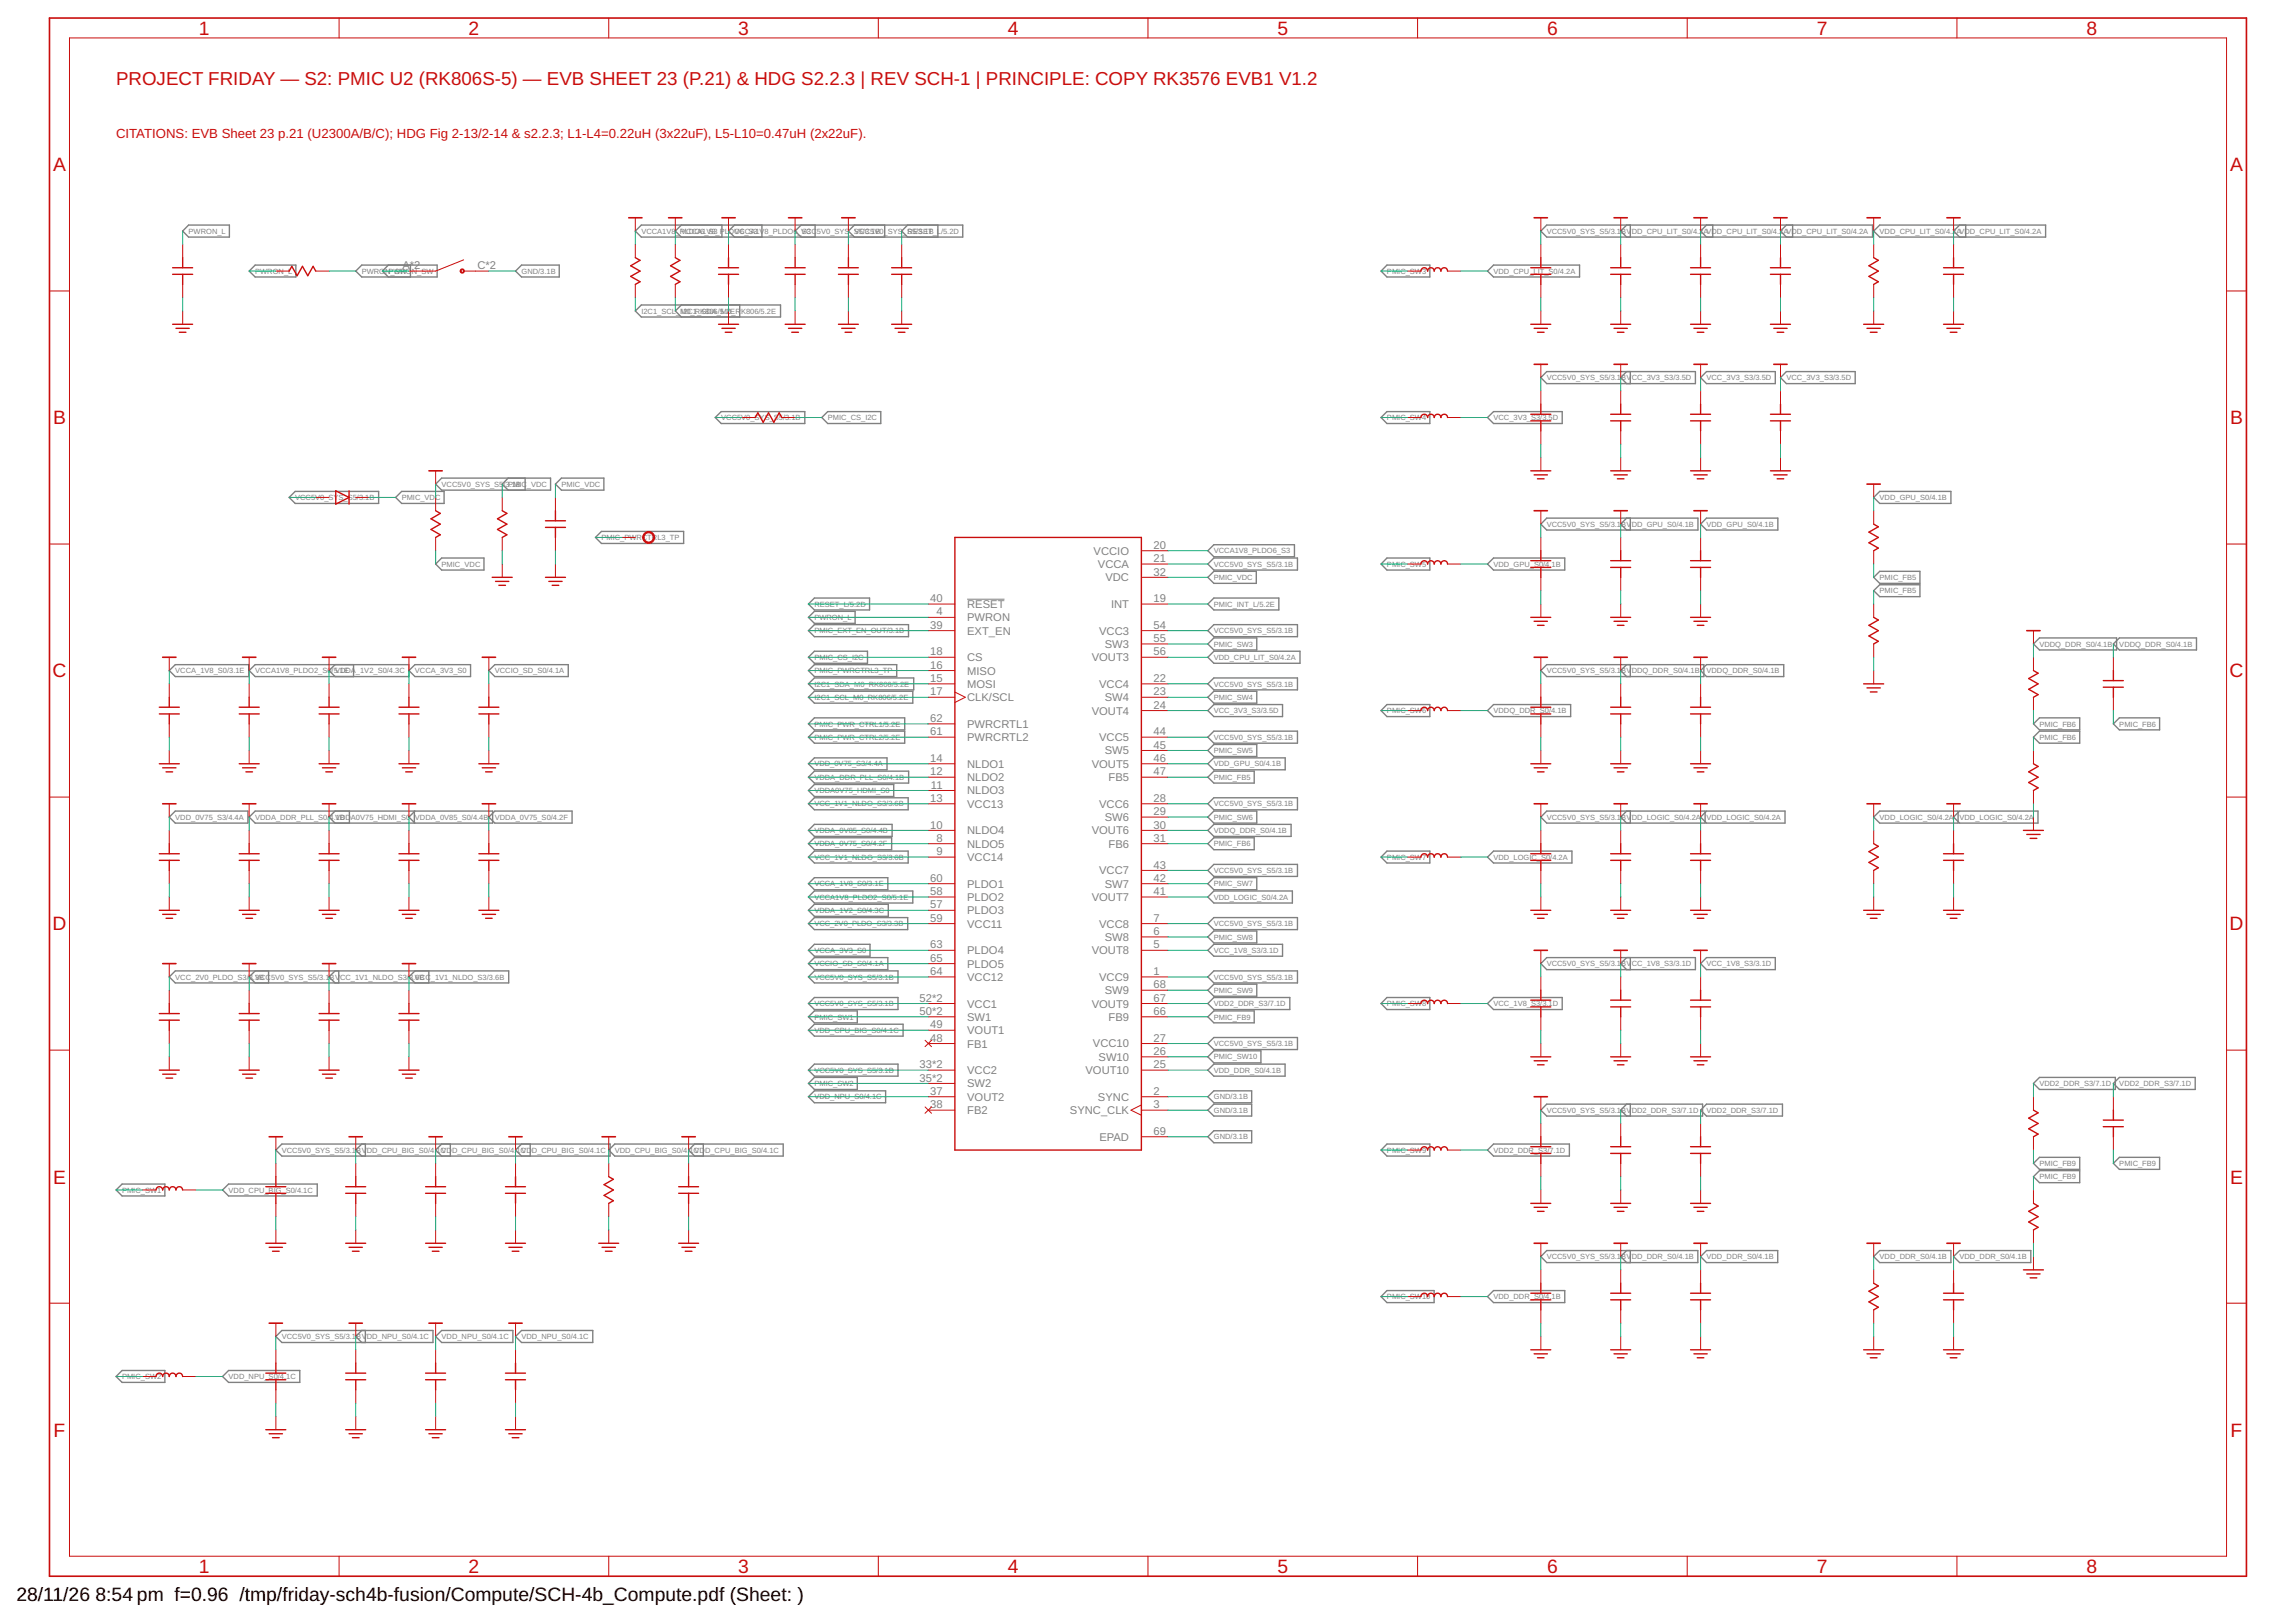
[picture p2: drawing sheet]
<svg xmlns="http://www.w3.org/2000/svg" width="420mm" height="297mm" viewBox="0 0 420 297" stroke-linecap="round" stroke-linejoin="round" font-family="sans-serif">
<defs><g id="words">
<g font-size="3.5" fill="#c90d0c">
<text x="36.4" y="6.4">1</text>
<text x="85.8" y="6.4">2</text>
<text x="135.1" y="6.4">3</text>
<text x="184.5" y="6.4">4</text>
<text x="233.9" y="6.4">5</text>
<text x="283.2" y="6.4">6</text>
<text x="332.6" y="6.4">7</text>
<text x="382" y="6.4">8</text>
<text x="9.7" y="31.4">A</text>
<text x="408.3" y="31.4">A</text>
<text x="9.7" y="77.7">B</text>
<text x="408.3" y="77.7">B</text>
<text x="9.6" y="124">C</text>
<text x="408.2" y="124">C</text>
<text x="9.6" y="170.3">D</text>
<text x="408.2" y="170.3">D</text>
<text x="9.7" y="216.6">E</text>
<text x="408.3" y="216.6">E</text>
<text x="9.8" y="262.9">F</text>
<text x="408.4" y="262.9">F</text>
<text x="36.4" y="287.9">1</text>
<text x="85.8" y="287.9">2</text>
<text x="135.1" y="287.9">3</text>
<text x="184.5" y="287.9">4</text>
<text x="233.9" y="287.9">5</text>
<text x="283.2" y="287.9">6</text>
<text x="332.6" y="287.9">7</text>
<text x="382" y="287.9">8</text>
</g>
<g font-size="3.5">
<text x="3" y="293">28/11/26</text>
<text x="17.5" y="293">8:54 pm f=0.96 /tmp/friday-sch4b-fusion/Compute/SCH-4b_Compute.pdf (Sheet: )</text>
</g>
<text font-size="3.4" fill="#c90d0c" x="21.2" y="15.5">PROJECT FRIDAY — S2: PMIC U2 (RK806S-5) — EVB SHEET 23 (P.21) &amp; HDG S2.2.3 | REV SCH-1 | PRINCIPLE: COPY RK3576 EVB1 V1.2</text>
<text font-size="2.4" fill="#c90d0c" x="21.2" y="25.2">CITATIONS: EVB Sheet 23 p.21 (U2300A/B/C); HDG Fig 2-13/2-14 &amp; s2.2.3; L1-L4=0.22uH (3x22uF), L5-L10=0.47uH (2x22uF).</text>
<g font-size="2.1" fill="#808080">
<text x="73.7" y="49.3">A*2</text>
<text x="87.4" y="49.3">C*2</text>
<text x="200.2" y="101.5">VCCIO</text>
<text x="211.2" y="100.5">20</text>
<text x="201" y="104">VCCA</text>
<text x="202.4" y="106.4">VDC</text>
<text x="211.2" y="102.9">21</text>
<text x="211.2" y="105.3">32</text>
<text x="170.3" y="110.2">40</text>
<text x="171.4" y="112.6">4</text>
<text x="177.1" y="113.7">PWRON</text>
<text x="177.1" y="111.3">RESET</text>
<text x="203.4" y="111.3">INT</text>
<text x="211.2" y="110.2">19</text>
<text x="170.3" y="120">18</text>
<text x="170.3" y="115.1">39</text>
<text x="177.1" y="116.1">EXT_EN</text>
<text x="201.2" y="116.1">VCC3</text>
<text x="202.3" y="118.6">SW3</text>
<text x="211.2" y="115.1">54</text>
<text x="211.2" y="117.5">55</text>
<text x="211.2" y="120">56</text>
<text x="170.3" y="124.8">15</text>
<text x="170.3" y="122.4">16</text>
<text x="177.1" y="125.9">MOSI</text>
<text x="177.1" y="123.5">MISO</text>
<text x="177.1" y="121">CS</text>
<text x="199.9" y="121">VOUT3</text>
<text x="201.2" y="125.9">VCC4</text>
<text x="211.2" y="124.8">22</text>
<text x="170.3" y="127.3">17</text>
<text x="177.1" y="128.3">CLK/SCL</text>
<text x="199.9" y="130.8">VOUT4</text>
<text x="202.3" y="128.3">SW4</text>
<text x="211.2" y="127.3">23</text>
<text x="211.2" y="129.7">24</text>
<text x="170.3" y="134.6">61</text>
<text x="170.3" y="132.1">62</text>
<text x="177.1" y="135.6">PWRCRTL2</text>
<text x="177.1" y="133.2">PWRCRTL1</text>
<text x="201.2" y="135.6">VCC5</text>
<text x="211.2" y="134.6">44</text>
<text x="211.2" y="137">45</text>
<text x="170.3" y="141.9">12</text>
<text x="170.3" y="139.5">14</text>
<text x="177.1" y="143">NLDO2</text>
<text x="177.1" y="140.5">NLDO1</text>
<text x="199.9" y="140.5">VOUT5</text>
<text x="202.3" y="138.1">SW5</text>
<text x="202.9" y="143">FB5</text>
<text x="211.2" y="139.5">46</text>
<text x="211.2" y="141.9">47</text>
<text x="170.3" y="146.8">13</text>
<text x="170.4" y="144.3">11</text>
<text x="177.1" y="145.4">NLDO3</text>
<text x="177.1" y="147.8">VCC13</text>
<text x="201.2" y="147.8">VCC6</text>
<text x="211.2" y="146.8">28</text>
<text x="211.2" y="149.2">29</text>
<text x="170.3" y="151.6">10</text>
<text x="171.4" y="154.1">8</text>
<text x="177.1" y="155.1">NLDO5</text>
<text x="177.1" y="152.7">NLDO4</text>
<text x="199.9" y="152.7">VOUT6</text>
<text x="202.3" y="150.3">SW6</text>
<text x="202.9" y="155.1">FB6</text>
<text x="211.2" y="151.6">30</text>
<text x="211.2" y="154.1">31</text>
<text x="170.3" y="161.4">60</text>
<text x="171.4" y="156.5">9</text>
<text x="177.1" y="157.6">VCC14</text>
<text x="201.2" y="160">VCC7</text>
<text x="211.2" y="161.4">42</text>
<text x="211.2" y="159">43</text>
<text x="170.3" y="166.3">57</text>
<text x="170.3" y="163.8">58</text>
<text x="177.1" y="167.3">PLDO3</text>
<text x="177.1" y="164.9">PLDO2</text>
<text x="177.1" y="162.5">PLDO1</text>
<text x="199.9" y="164.9">VOUT7</text>
<text x="202.3" y="162.5">SW7</text>
<text x="211.2" y="163.8">41</text>
<text x="170.3" y="168.7">59</text>
<text x="170.3" y="173.6">63</text>
<text x="177.1" y="169.8">VCC11</text>
<text x="201.2" y="169.8">VCC8</text>
<text x="202.3" y="172.2">SW8</text>
<text x="211.2" y="173.6">5</text>
<text x="211.2" y="171.1">6</text>
<text x="211.2" y="168.7">7</text>
<text x="170.3" y="178.5">64</text>
<text x="170.3" y="176">65</text>
<text x="177.1" y="174.6">PLDO4</text>
<text x="177.1" y="179.5">VCC12</text>
<text x="177.1" y="177.1">PLDO5</text>
<text x="199.9" y="174.6">VOUT8</text>
<text x="201.2" y="179.5">VCC9</text>
<text x="211.2" y="178.5">1</text>
<text x="168.3" y="185.8">50*2</text>
<text x="168.3" y="183.3">52*2</text>
<text x="177.1" y="184.4">VCC1</text>
<text x="199.9" y="184.4">VOUT9</text>
<text x="202.3" y="182">SW9</text>
<text x="211.2" y="185.8">66</text>
<text x="211.2" y="183.3">67</text>
<text x="211.2" y="180.9">68</text>
<text x="170.3" y="190.6">48</text>
<text x="170.3" y="188.2">49</text>
<text x="177.1" y="191.7">FB1</text>
<text x="177.1" y="189.3">VOUT1</text>
<text x="177.1" y="186.8">SW1</text>
<text x="200.1" y="191.7">VCC10</text>
<text x="202.9" y="186.8">FB9</text>
<text x="211.2" y="190.6">27</text>
<text x="168.3" y="195.5">33*2</text>
<text x="168.3" y="198">35*2</text>
<text x="177.1" y="196.6">VCC2</text>
<text x="198.7" y="196.6">VOUT10</text>
<text x="201.1" y="194.1">SW10</text>
<text x="211.2" y="195.5">25</text>
<text x="211.2" y="193.1">26</text>
<text x="170.3" y="200.4">37</text>
<text x="170.3" y="202.8">38</text>
<text x="177.1" y="199">SW2</text>
<text x="177.1" y="201.5">VOUT2</text>
<text x="177.1" y="203.9">FB2</text>
<text x="195.9" y="203.9">SYNC_CLK</text>
<text x="201" y="201.5">SYNC</text>
<text x="211.2" y="200.4">2</text>
<text x="211.2" y="202.8">3</text>
<text x="201.3" y="208.8">EPAD</text>
<text x="211.2" y="207.7">69</text>
</g>
<g font-size="1.4" fill="#808080">
<text x="34.5" y="42.8">PWRON_L</text>
<text x="117.4" y="42.8">VCCA1V8</text>
<text x="123.7" y="42.8">_PLDO6_S3</text>
<text x="124.7" y="42.8">VCCA1V8_PL</text>
<text x="133.4" y="42.8">DO6_S3</text>
<text x="134.5" y="42.8">VCCA1V8_PLDO6_VCC</text>
<text x="146.8" y="42.8">S3</text>
<text x="149.6" y="42.8">5V0_SYS</text>
<text x="155.5" y="42.8">_S5/3.1B</text>
<text x="156.4" y="42.8">VCC5V0_SYS</text>
<text x="165.3" y="42.8">_S5/3.1B</text>
<text x="166.2" y="42.8">RESET_L/5.2D</text>
<text x="283.2" y="42.8">VCC5V0_SYS_S5/3.1</text>
<text x="296.8" y="42.8">BV</text>
<text x="298.7" y="42.8">DD_CPU_LIT_S0/4.2AVDD_CPU_LIT_S0/4.2AVDD_CPU_LIT_S0/4.2A</text>
<text x="344.1" y="42.8">VDD_CPU_LIT_S0/4.2AVDD_CPU_LIT_S0/4.2A</text>
<text x="46.7" y="50.1">PWRON_L</text>
<text x="66.2" y="50.1">PWRONP_WRO</text>
<text x="72.3" y="50.1">SW</text>
<text x="75.4" y="50.1">N_SW</text>
<text x="95.5" y="50.1">GND/3.1B</text>
<text x="253.9" y="50.1">PMIC_SW3</text>
<text x="273.4" y="50.1">VDD_CPU_LIT_S0/4.2A</text>
<text x="117.4" y="57.4">I2C1_SCL_M0_RK806/5.2</text>
<text x="124.7" y="57.4">I2C1_SDA_M0E</text>
<text x="133.9" y="57.4">_R</text>
<text x="135.7" y="57.4">K806/5.2E</text>
<text x="283.2" y="69.6">VCC5V0_SYS_S5/3.1</text>
<text x="296.8" y="69.6">BV</text>
<text x="298.7" y="69.6">CC_3V3_S3/3.5D</text>
<text x="312.4" y="69.6">VCC_3V3_S3/3.5D</text>
<text x="327.1" y="69.6">VCC_3V3_S3/3.5D</text>
<text x="132" y="76.9">VCC5V0_SYS_S5/3.1B</text>
<text x="151.5" y="76.9">PMIC_CS_I2C</text>
<text x="253.9" y="76.9">PMIC_SW4</text>
<text x="273.4" y="76.9">VCC_3V3_S3/3.5D</text>
<text x="80.8" y="89.1">VCC5V0_SYS_S5</text>
<text x="92.2" y="89.1">/3PMIC</text>
<text x="93.3" y="89.1">.1B</text>
<text x="96.5" y="89.1">_VDC</text>
<text x="102.8" y="89.1">PMIC_VDC</text>
<text x="54" y="91.5">VCC5V0_SYS_S5/3.1B</text>
<text x="73.5" y="91.5">PMIC_VDC</text>
<text x="344.1" y="91.5">VDD_GPU_S0/4.1B</text>
<text x="110.1" y="98.8">PMIC_PWRCTRL3_TP</text>
<text x="222.2" y="101.3">VCCA1V8_PLDO6_S3</text>
<text x="283.2" y="96.4">VCC5V0_SYS_S5/3.1</text>
<text x="296.8" y="96.4">BV</text>
<text x="298.7" y="96.4">DD_GPU_S0/4.1B</text>
<text x="312.4" y="96.4">VDD_GPU_S0/4.1B</text>
<text x="80.8" y="103.7">PMIC_VDC</text>
<text x="222.2" y="106.2">PMIC_VDC</text>
<text x="222.2" y="103.7">VCC5V0_SYS_S5/3.1B</text>
<text x="253.9" y="103.7">PMIC_SW5</text>
<text x="273.4" y="103.7">VDD_GPU_S0/4.1B</text>
<text x="344.1" y="106.2">PMIC_FB5</text>
<text x="149.1" y="113.5">PWRON_L</text>
<text x="149.1" y="111">RESET_L/5.2D</text>
<text x="222.2" y="111">PMIC_INT_L/5.2E</text>
<text x="344.1" y="108.6">PMIC_FB5</text>
<text x="149.1" y="115.9">PMIC_EXT_EN_OUT/3.1B</text>
<text x="222.2" y="118.3">PMIC_SW3</text>
<text x="222.2" y="115.9">VCC5V0_SYS_S5/3.1B</text>
<text x="373.4" y="118.3">VDDQ_DDR_S0/4.1B</text>
<text x="388" y="118.3">VDDQ_DDR_S0/4.1B</text>
<text x="32.1" y="123.2">VCCA_1V8_S0/3.1E</text>
<text x="46.7" y="123.2">VCCA1V8_PLDO2_S0/5V.1E</text>
<text x="62.3" y="123.2">DDA_1V2_S0/4.3C</text>
<text x="76" y="123.2">VCCA_3V3_S0</text>
<text x="90.6" y="123.2">VCCIO_SD_S0/4.1A</text>
<text x="149.1" y="125.7">I2C1_SDA_M0_RK806/5.2E</text>
<text x="149.1" y="120.8">PMIC_CS_I2C</text>
<text x="149.1" y="123.2">PMIC_PWRCTRL3_TP</text>
<text x="222.2" y="125.7">VCC5V0_SYS_S5/3.1B</text>
<text x="222.2" y="120.8">VDD_CPU_LIT_S0/4.2A</text>
<text x="283.2" y="123.2">VCC5V0_SYS_S5/3.1</text>
<text x="296.8" y="123.2">BV</text>
<text x="298.7" y="123.2">DDQ_DDR_S0/4.1B</text>
<text x="312.4" y="123.2">VDDQ_DDR_S0/4.1B</text>
<text x="149.1" y="128.1">I2C1_SCL_M0_RK806/5.2E</text>
<text x="222.2" y="128.1">PMIC_SW4</text>
<text x="222.2" y="130.5">VCC_3V3_S3/3.5D</text>
<text x="253.9" y="130.5">PMIC_SW6</text>
<text x="273.4" y="130.5">VDDQ_DDR_S0/4.1B</text>
<text x="149.1" y="133">PMIC_PWR_CTRL1/5.2E</text>
<text x="149.1" y="135.4">PMIC_PWR_CTRL2/5.2E</text>
<text x="222.2" y="137.8">PMIC_SW5</text>
<text x="222.2" y="135.4">VCC5V0_SYS_S5/3.1B</text>
<text x="373.4" y="133">PMIC_FB6</text>
<text x="373.4" y="135.4">PMIC_FB6</text>
<text x="388" y="133">PMIC_FB6</text>
<text x="149.1" y="142.7">VDDA_DDR_PLL_S0/4.1B</text>
<text x="149.1" y="140.3">VDD_0V75_S3/4.4A</text>
<text x="222.2" y="142.7">PMIC_FB5</text>
<text x="222.2" y="140.3">VDD_GPU_S0/4.1B</text>
<text x="149.1" y="147.6">VCC_1V1_NLDO_S3/3.6B</text>
<text x="149.1" y="145.2">VDDA0V75_HDMI_S0</text>
<text x="222.2" y="147.6">VCC5V0_SYS_S5/3.1B</text>
<text x="32.1" y="150">VDD_0V75_S3/4.4A</text>
<text x="46.7" y="150">VDDA_DDR_PLL_S0/</text>
<text x="60.3" y="150">4.VDD</text>
<text x="61.5" y="150">1B</text>
<text x="64.3" y="150">A0V75_HDMI_S0</text>
<text x="76" y="150">VDDA_0V85_S0/4.4B</text>
<text x="90.6" y="150">VDDA_0V75_S0/4.2F</text>
<text x="149.1" y="154.9">VDDA_0V75_S0/4.2F</text>
<text x="149.1" y="152.5">VDDA_0V85_S0/4.4B</text>
<text x="222.2" y="154.9">PMIC_FB6</text>
<text x="222.2" y="150">PMIC_SW6</text>
<text x="222.2" y="152.5">VDDQ_DDR_S0/4.1B</text>
<text x="283.2" y="150">VCC5V0_SYS_S5/3.1</text>
<text x="296.8" y="150">BV</text>
<text x="298.7" y="150">DD_LOGIC_S0/4.2A</text>
<text x="312.4" y="150">VDD_LOGIC_S0/4.2A</text>
<text x="344.1" y="150">VDD_LOGIC_S0/4.2A</text>
<text x="358.7" y="150">VDD_LOGIC_S0/4.2A</text>
<text x="149.1" y="157.3">VCC_1V1_NLDO_S3/3.6B</text>
<text x="222.2" y="159.8">VCC5V0_SYS_S5/3.1B</text>
<text x="253.9" y="157.3">PMIC_SW7</text>
<text x="273.4" y="157.3">VDD_LOGIC_S0/4.2A</text>
<text x="149.1" y="164.7">VCCA1V8_PLDO2_S0/5.1E</text>
<text x="149.1" y="162.2">VCCA_1V8_S0/3.1E</text>
<text x="149.1" y="167.1">VDDA_1V2_S0/4.3C</text>
<text x="222.2" y="162.2">PMIC_SW7</text>
<text x="222.2" y="164.7">VDD_LOGIC_S0/4.2A</text>
<text x="149.1" y="169.5">VCC_2V0_PLDO_S3/3.3B</text>
<text x="222.2" y="172">PMIC_SW8</text>
<text x="222.2" y="169.5">VCC5V0_SYS_S5/3.1B</text>
<text x="32.1" y="179.3">VCC_2V0_PLDO_S3/3.3B</text>
<text x="46.7" y="179.3">VCC5V0_SYS_S5/3.1</text>
<text x="60.3" y="179.3">BV</text>
<text x="62.3" y="179.3">CC_1V1_NLDO_S3/</text>
<text x="74.9" y="179.3">3.VCC</text>
<text x="76" y="179.3">6B</text>
<text x="78.9" y="179.3">_1V1_NLDO_S3/3.6B</text>
<text x="149.1" y="179.3">VCC5V0_SYS_S5/3.1B</text>
<text x="149.1" y="174.4">VCCA_3V3_S0</text>
<text x="149.1" y="176.8">VCCIO_SD_S0/4.1A</text>
<text x="222.2" y="179.3">VCC5V0_SYS_S5/3.1B</text>
<text x="222.2" y="174.4">VCC_1V8_S3/3.1D</text>
<text x="283.2" y="176.8">VCC5V0_SYS_S5/3.1</text>
<text x="296.8" y="176.8">BV</text>
<text x="298.7" y="176.8">CC_1V8_S3/3.1D</text>
<text x="312.4" y="176.8">VCC_1V8_S3/3.1D</text>
<text x="149.1" y="184.2">VCC5V0_SYS_S5/3.1B</text>
<text x="222.2" y="181.7">PMIC_SW9</text>
<text x="222.2" y="184.2">VDD2_DDR_S3/7.1D</text>
<text x="253.9" y="184.2">PMIC_SW8</text>
<text x="273.4" y="184.2">VCC_1V8_S3/3.1D</text>
<text x="149.1" y="186.6">PMIC_SW1</text>
<text x="149.1" y="189">VDD_CPU_BIG_S0/4.1C</text>
<text x="222.2" y="186.6">PMIC_FB9</text>
<text x="222.2" y="191.5">VCC5V0_SYS_S5/3.1B</text>
<text x="149.1" y="196.3">VCC5V0_SYS_S5/3.1B</text>
<text x="222.2" y="193.9">PMIC_SW10</text>
<text x="222.2" y="196.3">VDD_DDR_S0/4.1B</text>
<text x="149.1" y="198.8">PMIC_SW2</text>
<text x="149.1" y="201.2">VDD_NPU_S0/4.1C</text>
<text x="222.2" y="201.2">GND/3.1B</text>
<text x="222.2" y="203.7">GND/3.1B</text>
<text x="283.2" y="203.7">VCC5V0_SYS_S5/3.1</text>
<text x="296.8" y="203.7">BV</text>
<text x="298.7" y="203.7">DD2_DDR_S3/7.1D</text>
<text x="312.4" y="203.7">VDD2_DDR_S3/7.1D</text>
<text x="373.4" y="198.8">VDD2_DDR_S3/7.1D</text>
<text x="388" y="198.8">VDD2_DDR_S3/7.1D</text>
<text x="222.2" y="208.5">GND/3.1B</text>
<text x="51.6" y="211">VCC5V0_SYS_S5/3.1</text>
<text x="65.2" y="211">BV</text>
<text x="67.1" y="211">DD_CPU_BIG_S0/4.</text>
<text x="79.9" y="211">1C</text>
<text x="80.8" y="211">VD</text>
<text x="82.8" y="211">D_CPU_BIG_S0/4.</text>
<text x="94.5" y="211">1C</text>
<text x="95.5" y="211">VD</text>
<text x="97.4" y="211">D_CPU_BIG_S0/4.1C</text>
<text x="112.5" y="211">VDD_CPU_BIG_S0/4.</text>
<text x="126.2" y="211">1C</text>
<text x="127.2" y="211">VD</text>
<text x="129.1" y="211">D_CPU_BIG_S0/4.1C</text>
<text x="253.9" y="211">PMIC_SW9</text>
<text x="273.4" y="211">VDD2_DDR_S3/7.1D</text>
<text x="373.4" y="213.4">PMIC_FB9</text>
<text x="373.4" y="215.8">PMIC_FB9</text>
<text x="388" y="213.4">PMIC_FB9</text>
<text x="22.3" y="218.3">PMIC_SW1</text>
<text x="41.8" y="218.3">VDD_CPU_BIG_S0/4.1C</text>
<text x="283.2" y="230.5">VCC5V0_SYS_S5/3.1</text>
<text x="296.8" y="230.5">BV</text>
<text x="298.7" y="230.5">DD_DDR_S0/4.1B</text>
<text x="312.4" y="230.5">VDD_DDR_S0/4.1B</text>
<text x="344.1" y="230.5">VDD_DDR_S0/4.1B</text>
<text x="358.7" y="230.5">VDD_DDR_S0/4.1B</text>
<text x="253.9" y="237.8">PMIC_SW10</text>
<text x="273.4" y="237.8">VDD_DDR_S0/4.1B</text>
<text x="51.6" y="245.1">VCC5V0_SYS_S5/3.1</text>
<text x="65.2" y="245.1">BV</text>
<text x="67.1" y="245.1">DD_NPU_S0/4.1C</text>
<text x="80.8" y="245.1">VDD_NPU_S0/4.1C</text>
<text x="95.5" y="245.1">VDD_NPU_S0/4.1C</text>
<text x="22.3" y="252.4">PMIC_SW2</text>
<text x="41.8" y="252.4">VDD_NPU_S0/4.1C</text>
</g>
</g></defs>
<path d="M177.1 109.7h6.8" fill="none" stroke="#808080" stroke-width=".18"/>
<g fill="none" stroke="#808080" stroke-width=".25">
<path d="M34.5 41.2h7.5v2.2h-7.5l-1.1-1.1zM46.7 48.5h7.5v2.2h-7.5l-1.1-1.1zM66.2 48.5h13.8v2.2h-13.8l-1.1-1.1zM71.1 48.5l-1.1 1.1 1.1 1.1M75.1 48.5v2.2M94.4 49.6l1.1-1.1h6.9v2.2h-6.9zM116.3 56.9l1.1-1.1h25.5v2.2h-25.5zM117.4 41.2h58.9v2.2h-58.9l-1.1-1.1zM124.7 55.8l-1.1 1.1 1.1 1.1M124.7 41.2l-1.1 1.1 1.1 1.1M132.2 41.2v2.2M134.5 41.2l-1.1 1.1 1.1 1.1"/>
<path d="M135.4 55.8v2.2M139.5 41.2v2.2M146.7 41.2l-1.1 1.1 1.1 1.1M149.2 41.2v2.2M156.4 41.2l-1.1 1.1 1.1 1.1M162 41.2v2.2M166.2 41.2l-1.1 1.1 1.1 1.1M171.7 41.2v2.2M253.9 48.5h7.9v2.2h-7.9l-1.1-1.1zM273.4 48.5h15.8v2.2h-15.8l-1.1-1.1zM283.2 41.2h59.6v2.2h-59.6l-1.1-1.1zM297.8 41.2l-1.1 1.1 1.1 1.1"/>
<path d="M298.5 41.2v2.2M312.4 41.2l-1.1 1.1 1.1 1.1M313.6 41.2v2.2M327 41.2l-1 1.1 1 1.1M328.2 41.2v2.2M343 42.3l1.1-1.1h30.4v2.2h-30.4zM358.8 41.2l-1.1 1.1 1.1 1.1M359.9 41.2v2.2M130.9 76.4l1.1-1.1h15.3v2.2h-15.3zM151.5 75.3h9.7v2.2h-9.7l-1-1.1zM253.9 75.3h7.9v2.2h-7.9l-1.1-1.1zM272.3 76.4l1.1-1.1h12.6v2.2h-12.6z"/>
<path d="M283.2 68h27.2v2.2h-27.2l-1.1-1.1zM297.8 68l-1.1 1.1 1.1 1.1M298.5 68v2.2M312.4 68h12.6v2.2h-12.6l-1.1-1.1zM327 68h12.6v2.2h-12.6l-1-1.1zM54 89.9h15.3v2.2h-15.3l-1.1-1.1zM72.4 91l1.1-1.1h7.8v2.2h-7.8zM80.9 87.5h19.9v2.2h-19.9l-1.1-1.1zM93 87.5l-1.1 1.1 1.1 1.1M96.1 87.5v2.2M102.8 87.5h7.8v2.2h-7.8l-1.1-1.1zM109 98.4l1.1-1.1h15.1v2.2h-15.1z"/>
<path d="M283.2 94.8h27.7v2.2h-27.7l-1.1-1.1zM297.8 94.8l-1.1 1.1 1.1 1.1M298.5 94.8v2.2M312.4 94.8h13.1v2.2h-13.1l-1.1-1.1zM344.1 89.9h13.1v2.2h-13.1l-1.1-1.1zM80.9 102.1h7.7v2.2h-7.7l-1.1-1.1zM148 115.4l1.1-1.1h17.2v2.2h-17.2zM148 113l1.1-1.1h7.4v2.2h-7.4zM149.1 109.5h10.1v2.1h-10.1l-1.1-1zM221.1 110.6l1.1-1.1h11.9v2.1h-11.9zM221.1 117.9l1.1-1.1h7.9v2.2h-7.9zM221.1 100.8l1.1-1.1h14.8v2.2h-14.8z"/>
<path d="M222.2 119.2h15.8v2.2h-15.8l-1.1-1.1zM222.2 114.3h15.3v2.2h-15.3l-1.1-1.1zM222.2 104.6h7.8v2.2h-7.8l-1.1-1.1zM222.2 102.1h15.3v2.2h-15.3l-1.1-1.1zM253.9 102.1h7.9v2.2h-7.9l-1.1-1.1zM273.4 102.1h13.1v2.2h-13.1l-1.1-1.1zM343 105.7l1.1-1.1h7.4v2.2h-7.4zM343 108.1l1.1-1.1h7.4v2.2h-7.4zM372.3 117.9l1.1-1.1h14.1v2.2h-14.1zM386.9 117.9l1.1-1.1h14.1v2.2h-14.1zM31 122.7l1.1-1.1h13.4v2.2h-13.4zM45.6 122.7l1.1-1.1h28.2v2.2h-28.2z"/>
<path d="M61.3 121.6l-1.1 1.1 1.1 1.1M64.7 121.6v2.2M74.9 122.7l1.1-1.1h10.1v2.2h-10.1zM89.5 122.7l1.1-1.1h13.4v2.2h-13.4zM148 127.6l1.1-1.1h18v2.2h-18zM148 125.2l1.1-1.1h18.2v2.2h-18.2zM148 120.3l1.1-1.1h9.7v2.2h-9.7zM148 122.7l1.1-1.1h15.1v2.2h-15.1zM148 139.8l1.1-1.1h13.3v2.2h-13.3zM149.1 131.4h16.5v2.2h-16.5l-1.1-1.1zM149.1 133.8h16.5v2.2h-16.5l-1.1-1.1zM221.1 125.2l1.1-1.1h15.3v2.2h-15.3z"/>
<path d="M221.1 137.4l1.1-1.2h7.9v2.3h-7.9zM221.1 139.8l1.1-1.1h13.1v2.2h-13.1zM222.2 126.5h7.9v2.2h-7.9l-1.1-1.1zM222.2 133.8h15.3v2.2h-15.3l-1.1-1.1zM222.2 128.9h12.6v2.2h-12.6l-1.1-1.1zM253.9 128.9h7.9v2.2h-7.9l-1.1-1.1zM273.4 128.9h14.1v2.2h-14.1l-1.1-1.1zM283.2 121.6h28.7v2.2h-28.7l-1.1-1.1zM297.8 121.6l-1.1 1.1 1.1 1.1M298.5 121.6v2.2M312.4 121.6h14.2v2.2h-14.2l-1.1-1.1zM372.3 132.5l1.1-1.1h7.3v2.2h-7.3z"/>
<path d="M372.3 134.9l1.1-1.1h7.3v2.2h-7.3zM386.9 132.5l1.1-1.1h7.4v2.2h-7.4zM32.1 148.4h13.3v2.2h-13.3l-1.1-1.1zM46.7 148.4h29.2v2.2h-29.2l-1.1-1.1zM61.3 148.4l-1.1 1.1 1.1 1.1M64 148.4v2.2M76 148.4h14.2v2.2h-14.2l-1.1-1.1zM90.6 148.4h14.1v2.2h-14.1l-1.1-1.1zM148 154.4l1.1-1.1h14.1v2.2h-14.1zM148 147.1l1.1-1.1h17.2v2.2h-17.2zM148 144.7l1.1-1.1h14.5v2.2h-14.5zM148 152l1.1-1.1h14.2v2.2h-14.2z"/>
<path d="M149.1 141.1h17.2v2.2h-17.2l-1.1-1.1zM149.1 155.8h17.2v2.1h-17.2l-1.1-1zM221.1 142.2l1.1-1.1h7.4v2.2h-7.4zM221.1 154.4l1.1-1.1h7.4v2.2h-7.4zM221.1 149.5l1.1-1.1h7.9v2.2h-7.9zM221.1 147.1l1.1-1.1h15.3v2.2h-15.3zM221.1 159.3l1.1-1.1h15.3v2.2h-15.3zM222.2 150.9h14.2v2.2h-14.2l-1.1-1.1zM253.9 155.8h7.9v2.1h-7.9l-1.1-1zM273.4 155.8h14.4v2.1h-14.4l-1.1-1zM283.2 148.4h29v2.2h-29l-1.1-1.1zM297.8 148.4l-1.1 1.1 1.1 1.1"/>
<path d="M298.5 148.4v2.2M312.4 148.4h14.4v2.2h-14.4l-1.1-1.1zM344.1 148.4h14.4v2.2h-14.4l-1.1-1.1zM357.7 149.5l1.1-1.1h14.3v2.2h-14.3zM32.1 177.7h61v2.2h-61l-1.1-1.1zM46.7 177.7l-1.1 1.1 1.1 1.1M49.2 177.7v2.2M61.3 177.7l-1.1 1.1 1.1 1.1M62 177.7v2.2M76 177.7l-1.1 1.1 1.1 1.1M78.5 177.7v2.2M148 164.2l1.1-1.1h18v2.2h-18z"/>
<path d="M148 178.8l1.1-1.1h15.3v2.2h-15.3zM148 173.9l1.1-1.1h10.2v2.2h-10.2zM148 166.6l1.1-1.1h13.5v2.2h-13.5zM149.1 160.6h13.4v2.2h-13.4l-1.1-1.1zM149.1 167.9h17.1v2.2h-17.1l-1.1-1.1zM149.1 175.3h13.4v2.2h-13.4l-1.1-1.1zM221.1 161.7l1.1-1.1h7.9v2.2h-7.9zM221.1 171.5l1.1-1.1h7.9v2.2h-7.9zM221.1 169l1.1-1.1h15.3v2.2h-15.3zM221.1 178.8l1.1-1.1h15.3v2.2h-15.3zM222.2 163.1h14.4v2.2h-14.4l-1.1-1.1zM222.2 172.8h12.6v2.2h-12.6l-1.1-1.1z"/>
<path d="M283.2 175.3h27.2v2.2h-27.2l-1.1-1.1zM297.8 175.3l-1.1 1.1 1.1 1.1M298.5 175.3v2.2M312.4 175.3h12.6v2.2h-12.6l-1.1-1.1zM148 186.1l1.1-1.1h7.9v2.2h-7.9zM148 198.3l1.1-1.1h7.9v2.2h-7.9zM148 195.9l1.1-1.1h15.3v2.2h-15.3zM148 188.6l1.1-1.1h16.2v2.1h-16.2zM149.1 182.6h15.3v2.2h-15.3l-1.1-1.1zM221.1 186.1l1.1-1.1h7.4v2.2h-7.4zM221.1 193.4l1.1-1.1h8.6v2.2h-8.6zM221.1 181.2l1.1-1.1h7.9v2.2h-7.9z"/>
<path d="M221.1 195.9l1.1-1.1h13.1v2.2h-13.1zM221.1 191l1.1-1.1h15.3v2.2h-15.3zM222.2 182.6h13.9v2.2h-13.9l-1.1-1.1zM253.9 182.6h7.9v2.2h-7.9l-1.1-1.1zM273.4 182.6h12.6v2.2h-12.6l-1.1-1.1zM373.4 197.2h13.9v2.2h-13.9l-1.1-1.1zM388 197.2h13.9v2.2h-13.9l-1.1-1.1zM21.3 217.8l1.1-1.1h7.8v2.2h-7.8zM40.7 217.8l1.1-1.1h16.3v2.2h-16.3zM51.6 209.4h60.1v2.2h-60.1l-1.1-1.1zM66.2 209.4l-1.1 1.1 1.1 1.1M66.9 209.4v2.2"/>
<path d="M80.9 209.4l-1.1 1.1 1.1 1.1M82.4 209.4v2.2M95.5 209.4l-1.1 1.1 1.1 1.1M97.1 209.4v2.2M112.5 209.4h30.9v2.2h-30.9l-1.1-1.1zM127.2 209.4l-1.1 1.1 1.1 1.1M128.8 209.4v2.2M148 200.7l1.1-1.1h13v2.2h-13zM221.1 200.7l1.1-1.1h7v2.2h-7zM221.1 203.2l1.1-1.1h7v2.2h-7zM221.1 208l1.1-1.1h7v2.2h-7zM253.9 209.4h7.9v2.2h-7.9l-1.1-1.1z"/>
<path d="M273.4 209.4h13.9v2.2h-13.9l-1.1-1.1zM283.2 202.1h28.5v2.2h-28.5l-1.1-1.1zM297.8 202.1l-1.1 1.1 1.1 1.1M298.5 202.1v2.2M312.4 202.1h13.9v2.2h-13.9l-1.1-1.1zM372.3 212.9l1.1-1.1h7.3v2.2h-7.3zM372.3 215.3l1.1-1.1h7.3v2.3h-7.3zM386.9 212.9l1.1-1.1h7.4v2.2h-7.4zM253.9 236.2h8.7v2.2h-8.7l-1.1-1.1zM273.4 236.2h13.1v2.2h-13.1l-1.1-1.1zM283.2 228.9h27.6v2.2h-27.6l-1.1-1.1zM297.8 228.9l-1.1 1.1 1.1 1.1"/>
<path d="M298.5 228.9v2.2M312.4 228.9h13.1v2.2h-13.1l-1.1-1.1zM344.1 228.9h13.1v2.2h-13.1l-1.1-1.1zM357.7 230l1.1-1.1h13v2.2h-13zM21.3 251.9l1.1-1.1h7.8v2.2h-7.8zM41.8 250.8h13.1v2.2h-13.1l-1.1-1.1zM50.5 244.6l1.1-1.1h27.7v2.2h-27.7zM66.2 243.5l-1.1 1.1 1.1 1.1M66.9 243.5v2.2M80.9 243.5h13v2.2h-13l-1.1-1.1zM94.4 244.6l1.1-1.1h13v2.2h-13z"/>
</g>
<g fill="none" stroke="#c90d0c" stroke-width=".3">
<path d="M9.1 3.3h402.2v285.2h-402.2zM115.1 39.9h2.4M122.4 39.9h2.4M132.2 39.9h2.4M144.4 39.9h2.4M154.1 39.9h2.4M280.9 39.9h2.4M295.5 39.9h2.4M310.1 39.9h2.4M324.7 39.9h2.5M341.8 39.9h2.4M356.4 39.9h2.5"/>
<path d="M280.9 66.7h2.4M295.5 66.7h2.4M310.1 66.7h2.4M324.7 66.7h2.5M78.5 86.2h2.5M280.9 93.5h2.4M295.5 93.5h2.4M310.1 93.5h2.4M341.8 88.6h2.4M371.1 115.4h2.4M29.8 120.3h2.4M44.4 120.3h2.4"/>
<path d="M59 120.3h2.5M73.7 120.3h2.4M88.3 120.3h2.4M280.9 120.3h2.4M295.5 120.3h2.4M310.1 120.3h2.4M29.8 147.1h2.4M44.4 147.1h2.4M59 147.1h2.5M73.7 147.1h2.4M88.3 147.1h2.4M280.9 147.1h2.4"/>
<path d="M295.5 147.1h2.4M310.1 147.1h2.4M341.8 147.1h2.4M356.4 147.1h2.5M29.8 176.4h2.4M44.4 176.4h2.4M59 176.4h2.5M73.7 176.4h2.4M280.9 173.9h2.4M295.5 173.9h2.4M310.1 173.9h2.4M49.3 208h2.4"/>
<path d="M63.9 208h2.4M78.5 208h2.5M93.2 208h2.4M110.2 208h2.5M124.8 208h2.5M280.9 200.7h2.4M280.9 227.5h2.4M295.5 227.5h2.4M310.1 227.5h2.4M341.8 227.5h2.4M356.4 227.5h2.5M49.3 242.2h2.4"/>
<path d="M63.9 242.2h2.4M78.5 242.2h2.5M93.2 242.2h2.4"/>
</g>
<g fill="none" stroke="#c90d0c" stroke-width=".18">
<path d="M12.7 6.9h394.9v277.9h-394.9zM62.1 3.3v3.6M111.4 3.3v3.6M160.8 3.3v3.6M210.2 3.3v3.6M259.5 3.3v3.6M308.9 3.3v3.6M358.3 3.3v3.6M116.3 39.9v2.4M123.6 39.9v2.4M133.4 39.9v2.4M145.6 39.9v2.4"/>
<path d="M155.3 39.9v2.4M282.1 39.9v2.4M296.7 39.9v2.4M311.3 39.9v2.4M326 39.9v2.4M343 39.9v2.4M357.7 39.9v2.4M9.1 53.3h3.6M33.4 44.7v2.5M33.4 52v2.5M33.4 56.9v2.5M50.5 49.6h2.4"/>
<path d="M57.8 49.6h2.4M84.9 47.6l-5.1 2h-4.9M85 49.6h4.5M116.3 44.7v2.5M116.3 52v2.5M123.6 44.7v2.5M123.6 52v2.5M133.4 44.7v2.5M133.4 52v2.5M133.4 56.9v2.5M145.6 44.7v2.5M145.6 52v2.5"/>
<path d="M145.6 56.9v2.5M155.3 44.7v2.5M155.3 52v2.5M155.3 56.9v2.5M165.1 44.7v2.5M165.1 52v2.5M165.1 56.9v2.5M257.7 49.6h2.4M265 49.6h2.5M282.1 44.7v2.5M282.1 52v2.5M282.1 56.9v2.5"/>
<path d="M296.7 44.7v2.5M296.7 52v2.5M296.7 56.9v2.5M311.3 44.7v2.5M311.3 52v2.5M311.3 56.9v2.5M326 44.7v2.5M326 52v2.5M326 56.9v2.5M343 44.7v2.5M343 52v2.5M343 56.9v2.5"/>
<path d="M357.7 44.7v2.5M357.7 52v2.5M357.7 56.9v2.5M407.6 53.3h3.7M135.8 76.4h2.5M143.1 76.4h2.5M257.7 76.4h2.4M265 76.4h2.5M282.1 66.7v2.4M282.1 71.5v2.5M282.1 78.8v2.5M296.7 66.7v2.4"/>
<path d="M296.7 71.5v2.5M296.7 78.8v2.5M311.3 66.7v2.4M311.3 71.5v2.5M311.3 78.8v2.5M326 66.7v2.4M326 71.5v2.5M326 78.8v2.5M9.1 99.6h3.6M57.8 91h2.4M65.1 91h2.5M79.8 86.2v2.4"/>
<path d="M79.8 91v2.5M79.8 98.4v2.4M91.9 91v2.5M91.9 98.4v2.4M101.7 91v2.5M101.7 98.4v2.4M113.9 98.4h2.4M282.1 83.7v2.5M282.1 93.5v2.4M282.1 98.4v2.4M296.7 83.7v2.5M296.7 93.5v2.4"/>
<path d="M296.7 98.4v2.4M311.3 83.7v2.5M311.3 93.5v2.4M311.3 98.4v2.4M326 83.7v2.5M343 88.6v2.4M343 93.5v2.4M407.6 99.6h3.7M91.9 103.2v2.5M101.7 103.2v2.5M169.9 113h4.9M169.9 110.6h4.9"/>
<path d="M169.9 115.4h4.9M209 110.6h4.8M209 100.8h4.8M209 103.2h4.8M209 105.7h4.8M209 115.4h4.8M209 117.9h4.8M257.7 103.2h2.4M265 103.2h2.5M282.1 105.7v2.4M282.1 110.6v2.4M296.7 105.7v2.4"/>
<path d="M296.7 110.6v2.4M311.3 105.7v2.4M311.3 110.6v2.4M343 100.8v2.4M343 110.6v2.4M343 117.9v2.4M372.3 115.4v2.5M31 120.3v2.4M31 125.2v2.4M31 132.5v2.4M31 137.4v2.4M45.6 120.3v2.4"/>
<path d="M45.6 125.2v2.4M45.6 132.5v2.4M45.6 137.4v2.4M60.2 120.3v2.4M60.2 125.2v2.4M60.2 132.5v2.4M60.2 137.4v2.4M74.9 120.3v2.4M74.9 125.2v2.4M74.9 132.5v2.4M74.9 137.4v2.4M89.5 120.3v2.4"/>
<path d="M89.5 125.2v2.4M89.5 132.5v2.4M89.5 137.4v2.4M169.9 139.8h4.9M169.9 125.2h4.9M169.9 122.7h4.9M169.9 127.6h4.9M169.9 120.3h4.9M169.9 134.9h4.9M169.9 132.5h4.9M174.8 126.7l1.9 .9-1.9 1M209 139.8h4.8"/>
<path d="M209 125.2h4.8M209 127.6h4.8M209 120.3h4.8M209 130h4.8M209 134.9h4.8M209 137.4h4.8M257.7 130h2.4M265 130h2.5M282.1 120.3v2.4M282.1 125.2v2.4M282.1 132.5v2.4M282.1 137.4v2.4"/>
<path d="M296.7 120.3v2.4M296.7 125.2v2.4M296.7 132.5v2.4M296.7 137.4v2.4M311.3 120.3v2.4M311.3 125.2v2.4M311.3 132.5v2.4M311.3 137.4v2.4M343 122.7v2.5M372.3 120.3v2.4M372.3 127.6v2.4M372.3 137.4v2.4"/>
<path d="M386.9 120.3v2.4M386.9 127.6v2.4M9.1 145.9h3.6M31 147.1v2.4M31 152v2.4M31 159.3v2.4M45.6 147.1v2.4M45.6 152v2.4M45.6 159.3v2.4M60.2 147.1v2.4M60.2 152v2.4M60.2 159.3v2.4"/>
<path d="M74.9 147.1v2.4M74.9 152v2.4M74.9 159.3v2.4M89.5 147.1v2.4M89.5 152v2.4M89.5 159.3v2.4M169.9 154.4h4.9M169.9 156.9h4.9M169.9 152h4.9M169.9 144.7h4.9M169.9 142.2h4.9M169.9 147.1h4.9"/>
<path d="M209 154.4h4.8M209 152h4.8M209 142.2h4.8M209 147.1h4.8M209 149.5h4.8M209 159.3h4.8M257.7 156.9h2.4M265 156.9h2.5M282.1 147.1v2.4M282.1 152v2.4M282.1 159.3v2.4M296.7 147.1v2.4"/>
<path d="M296.7 152v2.4M296.7 159.3v2.4M311.3 147.1v2.4M311.3 152v2.4M311.3 159.3v2.4M343 147.1v2.4M343 152v2.4M343 159.3v2.4M357.7 147.1v2.4M357.7 152v2.4M357.7 159.3v2.4M372.3 144.7v2.4"/>
<path d="M372.3 149.5v2.5M407.6 145.9h3.7M31 164.2v2.4M31 176.4v2.4M45.6 164.2v2.4M45.6 176.4v2.4M60.2 164.2v2.4M60.2 176.4v2.4M74.9 164.2v2.4M74.9 176.4v2.4M89.5 164.2v2.4M169.9 178.8h4.9"/>
<path d="M169.9 173.9h4.9M169.9 169h4.9M169.9 164.2h4.9M169.9 161.7h4.9M169.9 166.6h4.9M169.9 176.4h4.9M209 178.8h4.8M209 173.9h4.8M209 171.5h4.8M209 169h4.8M209 164.2h4.8M209 161.7h4.8"/>
<path d="M282.1 164.2v2.4M282.1 173.9v2.5M282.1 178.8v2.4M296.7 164.2v2.4M296.7 173.9v2.5M296.7 178.8v2.4M311.3 164.2v2.4M311.3 173.9v2.5M311.3 178.8v2.4M343 164.2v2.4M357.7 164.2v2.4M9.1 192.2h3.6"/>
<path d="M31 181.2v2.5M31 188.6v2.4M31 193.4v2.5M45.6 181.2v2.5M45.6 188.6v2.4M45.6 193.4v2.5M60.2 181.2v2.5M60.2 188.6v2.4M60.2 193.4v2.5M74.9 181.2v2.5M74.9 188.6v2.4M74.9 193.4v2.5"/>
<path d="M169.4 190.4l1.1 1.2M169.9 195.9h4.9M169.9 191h4.9M169.9 198.3h4.9M169.9 188.6h4.9M169.9 186.1h4.9M169.9 183.7h4.9M170.5 190.4l-1.1 1.2M209 195.9h4.8M209 193.4h4.8M209 191h4.8M209 186.1h4.8"/>
<path d="M209 183.7h4.8M209 181.2h4.8M257.7 183.7h2.4M265 183.7h2.5M282.1 186.1v2.5M282.1 191v2.4M296.7 186.1v2.5M296.7 191v2.4M311.3 186.1v2.5M311.3 191v2.4M407.6 192.2h3.7M26.1 217.8h2.5"/>
<path d="M33.4 217.8h2.5M50.5 208v2.5M50.5 212.9v2.4M65.1 208v2.5M65.1 212.9v2.4M79.8 208v2.5M79.8 212.9v2.4M94.4 208v2.5M94.4 212.9v2.4M111.4 208v2.5M111.4 212.9v2.4M126.1 208v2.5"/>
<path d="M126.1 212.9v2.4M169.4 202.6l1.1 1.2M169.9 200.7h4.9M169.9 203.2h4.9M170.5 202.6l-1.1 1.2M209 200.7h4.8M209 202.2l-1.9 1 1.9 .9M209 203.2h4.8M209 208h4.8M257.7 210.5h2.4M265 210.5h2.5M282.1 200.7v2.5"/>
<path d="M282.1 205.6v2.4M282.1 212.9v2.4M282.1 217.8v2.4M296.7 205.6v2.4M296.7 212.9v2.4M296.7 217.8v2.4M311.3 205.6v2.4M311.3 212.9v2.4M311.3 217.8v2.4M372.3 200.7v2.5M372.3 208v2.5M372.3 217.8v2.4"/>
<path d="M386.9 200.7v2.5M386.9 208v2.5M9.1 238.5h3.6M50.5 220.2v2.5M50.5 225.1v2.4M65.1 220.2v2.5M65.1 225.1v2.4M79.8 220.2v2.5M79.8 225.1v2.4M94.4 220.2v2.5M94.4 225.1v2.4M111.4 220.2v2.5"/>
<path d="M111.4 225.1v2.4M126.1 220.2v2.5M126.1 225.1v2.4M257.7 237.3h2.4M265 237.3h2.5M282.1 227.5v2.5M282.1 232.4v2.5M282.1 239.7v2.5M296.7 227.5v2.5M296.7 232.4v2.5M296.7 239.7v2.5M311.3 227.5v2.5"/>
<path d="M311.3 232.4v2.5M311.3 239.7v2.5M343 227.5v2.5M343 232.4v2.5M343 239.7v2.5M357.7 227.5v2.5M357.7 232.4v2.5M357.7 239.7v2.5M372.3 225.1v2.4M372.3 230v2.4M407.6 238.5h3.7M26.1 251.9h2.5"/>
<path d="M33.4 251.9h2.5M50.5 242.2v2.4M50.5 247v2.5M50.5 254.4v2.4M50.5 259.2v2.5M65.1 242.2v2.4M65.1 247v2.5M65.1 254.4v2.4M65.1 259.2v2.5M79.8 242.2v2.4M79.8 247v2.5M79.8 254.4v2.4"/>
<path d="M79.8 259.2v2.5M94.4 242.2v2.4M94.4 247v2.5M94.4 254.4v2.4M94.4 259.2v2.5M282.1 244.6v2.4M296.7 244.6v2.4M311.3 244.6v2.4M343 244.6v2.4M357.7 244.6v2.4M62.1 284.8v3.7M111.4 284.8v3.7"/>
<path d="M160.8 284.8v3.7M210.2 284.8v3.7M259.5 284.8v3.7M308.9 284.8v3.7M358.3 284.8v3.7"/>
</g>
<g fill="none" stroke="#c90d0c" stroke-width=".25">
<path d="M31.6 49h3.7M31.6 50.2h3.7M31.6 59.4h3.7M33.4 47.2v1.8M33.4 50.2v1.8M52.9 49.6l.5-.9 1 1.8 1-1.8 .9 1.8 1-1.8 .5 .9M116.3 47.2l.9 .4-1.7 1 1.7 1-1.7 1 1.7 1-.9 .4M123.6 47.2l.9 .4-1.7 1 1.7 1-1.7 1 1.7 1-.9 .4M131.6 49h3.6M131.6 50.2h3.6M131.6 59.4h3.6M133.4 47.2v1.8"/>
<path d="M133.4 50.2v1.8M143.7 49h3.7M143.7 50.2h3.7M143.7 59.4h3.7M145.6 47.2v1.8M145.6 50.2v1.8M153.5 49h3.6M153.5 50.2h3.6M153.5 59.4h3.6M155.3 47.2v1.8M155.3 50.2v1.8M163.2 49h3.7"/>
<path d="M163.2 50.2h3.7M163.2 59.4h3.7M165.1 47.2v1.8M165.1 50.2v1.8M260.1 49.6a.61 .61 0 0 1 .7-.6 .61 .61 0 0 1 .6 .6 .6 .6 0 0 1 .6-.6 .6 .6 0 0 1 .6 .6 .61 .61 0 0 1 .6-.6 .61 .61 0 0 1 .6 .6 .6 .6 0 0 1 .6-.6 .6 .6 0 0 1 .6 .6M280.2 49h3.7M280.2 50.2h3.7M280.2 59.4h3.7M282.1 47.2v1.8M282.1 50.2v1.8M294.9 49h3.6M294.9 50.2h3.6"/>
<path d="M294.9 59.4h3.6M296.7 47.2v1.8M296.7 50.2v1.8M309.5 49h3.7M309.5 50.2h3.7M309.5 59.4h3.7M311.3 47.2v1.8M311.3 50.2v1.8M324.1 49h3.7M324.1 50.2h3.7M324.1 59.4h3.7M326 47.2v1.8"/>
<path d="M326 50.2v1.8M341.2 59.4h3.6M343 47.2l.9 .4-1.7 1 1.7 1-1.7 1 1.7 1-.9 .4M355.8 49h3.7M355.8 50.2h3.7M355.8 59.4h3.7M357.7 47.2v1.8M357.7 50.2v1.8M32.2 60.1h2.4M32.8 60.8h1.2M132.2 60.1h2.4M132.8 60.8h1.2"/>
<path d="M138.3 76.4l.4-.8 1 1.7 1-1.7 1 1.7 .9-1.7 .5 .8M144.4 60.1h2.4M144.9 60.8h1.3M154.1 60.1h2.4M154.7 60.8h1.2M163.9 60.1h2.4M164.5 60.8h1.2M260.1 76.4a.61 .61 0 0 1 .7-.6 .61 .61 0 0 1 .6 .6 .6 .6 0 0 1 .6-.6 .6 .6 0 0 1 .6 .6 .61 .61 0 0 1 .6-.6 .61 .61 0 0 1 .6 .6 .6 .6 0 0 1 .6-.6 .6 .6 0 0 1 .6 .6M280.2 75.8h3.7M280.2 77h3.7M280.9 60.1h2.4M281.5 60.8h1.2"/>
<path d="M282.1 74v1.8M282.1 77v1.8M294.9 75.8h3.6M294.9 77h3.6M295.5 60.1h2.4M296.1 60.8h1.2M296.7 74v1.8M296.7 77v1.8M309.5 75.8h3.7M309.5 77h3.7M310.1 60.1h2.4M310.7 60.8h1.2"/>
<path d="M311.3 74v1.8M311.3 77v1.8M324.1 75.8h3.7M324.1 77h3.7M324.7 60.1h2.5M325.4 60.8h1.2M326 74v1.8M326 77v1.8M341.8 60.1h2.4M342.4 60.8h1.2M356.4 60.1h2.5M357 60.8h1.3"/>
<path d="M61.5 89.8l2.4 1.2-2.4 1.3zM63.9 89.8v2.5M79.8 93.5l.8 .5-1.7 1 1.7 .9-1.7 1 1.7 1-.8 .5M91.9 93.5l.9 .5-1.7 1 1.7 .9-1.7 1 1.7 1-.9 .5M99.9 95.3h3.6M99.9 96.5h3.6M101.7 93.5v1.8M101.7 96.5v1.9M174.8 98.4h34.2v112.1h-34.2zM280.2 86.2h3.7M280.9 86.9h2.4M281.5 87.6h1.2"/>
<path d="M294.9 86.2h3.6M295.5 86.9h2.4M296.1 87.6h1.2M309.5 86.2h3.7M310.1 86.9h2.4M310.7 87.6h1.2M324.1 86.2h3.7M324.7 86.9h2.5M325.4 87.6h1.2M343 95.9l.9 .5-1.7 1 1.7 1-1.7 .9 1.7 1-.9 .5M90.1 105.7h3.7M90.7 106.4h2.5"/>
<path d="M91.3 107.1h1.2M99.9 105.7h3.6M100.5 106.4h2.4M101.1 107.1h1.2M260.1 103.2a.61 .61 0 0 1 .7-.6 .61 .61 0 0 1 .6 .6 .6 .6 0 0 1 .6-.6 .6 .6 0 0 1 .6 .6 .61 .61 0 0 1 .6-.6 .61 .61 0 0 1 .6 .6 .6 .6 0 0 1 .6-.6 .6 .6 0 0 1 .6 .6M280.2 102.6h3.7M280.2 103.8h3.7M280.2 113h3.7M280.9 113.7h2.4M281.5 114.4h1.2M282.1 100.8v1.8M282.1 103.8v1.9"/>
<path d="M294.9 102.6h3.6M294.9 103.8h3.6M294.9 113h3.6M295.5 113.7h2.4M296.1 114.4h1.2M296.7 100.8v1.8M296.7 103.8v1.9M309.5 102.6h3.7M309.5 103.8h3.7M309.5 113h3.7M310.1 113.7h2.4M310.7 114.4h1.2"/>
<path d="M311.3 100.8v1.8M311.3 103.8v1.9M343 113l.9 .5-1.7 .9 1.7 1-1.7 1 1.7 1-.9 .5M29.2 129.4h3.6M29.2 130.7h3.6M29.2 139.8h3.6M31 127.6v1.8M31 130.7v1.8M43.8 129.4h3.7M43.8 130.7h3.7M43.8 139.8h3.7M45.6 127.6v1.8"/>
<path d="M45.6 130.7v1.8M58.4 129.4h3.7M58.4 130.7h3.7M58.4 139.8h3.7M60.2 127.6v1.8M60.2 130.7v1.8M73 129.4h3.7M73 130.7h3.7M73 139.8h3.7M74.9 127.6v1.8M74.9 130.7v1.8M87.7 129.4h3.6"/>
<path d="M87.7 130.7h3.6M87.7 139.8h3.6M89.5 127.6v1.8M89.5 130.7v1.8M260.1 130a.61 .61 0 0 1 .7-.6 .61 .61 0 0 1 .6 .6 .6 .6 0 0 1 .6-.6 .6 .6 0 0 1 .6 .6 .61 .61 0 0 1 .6-.6 .61 .61 0 0 1 .6 .6 .6 .6 0 0 1 .6-.6 .6 .6 0 0 1 .6 .6M280.2 129.4h3.7M280.2 130.7h3.7M280.2 139.8h3.7M282.1 127.6v1.8M282.1 130.7v1.8M294.9 129.4h3.6M294.9 130.7h3.6"/>
<path d="M294.9 139.8h3.6M296.7 127.6v1.8M296.7 130.7v1.8M309.5 129.4h3.7M309.5 130.7h3.7M309.5 139.8h3.7M311.3 127.6v1.8M311.3 130.7v1.8M341.2 125.2h3.6M341.8 125.9h2.4M342.4 126.6h1.2M372.3 122.7l.8 .5-1.7 1 1.7 1-1.7 1 1.7 .9-.8 .5"/>
<path d="M372.3 139.8l.8 .5-1.7 1 1.7 .9-1.7 1 1.7 1-.8 .5M385.1 124.6h3.6M385.1 125.8h3.6M386.9 122.7v1.9M386.9 125.8v1.8M29.2 156.3h3.6M29.2 157.5h3.6M29.8 140.5h2.4M30.4 141.3h1.2M31 154.4v1.9M31 157.5v1.8M43.8 156.3h3.7"/>
<path d="M43.8 157.5h3.7M44.4 140.5h2.4M45 141.3h1.2M45.6 154.4v1.9M45.6 157.5v1.8M58.4 156.3h3.7M58.4 157.5h3.7M59 140.5h2.5M59.6 141.3h1.3M60.2 154.4v1.9M60.2 157.5v1.8M73 156.3h3.7"/>
<path d="M73 157.5h3.7M73.7 140.5h2.4M74.3 141.3h1.2M74.9 154.4v1.9M74.9 157.5v1.8M87.7 156.3h3.6M87.7 157.5h3.6M88.3 140.5h2.4M88.9 141.3h1.2M89.5 154.4v1.9M89.5 157.5v1.8M260.1 156.9a.61 .61 0 0 1 .7-.6 .61 .61 0 0 1 .6 .6 .6 .6 0 0 1 .6-.6 .6 .6 0 0 1 .6 .6 .61 .61 0 0 1 .6-.6 .61 .61 0 0 1 .6 .6 .6 .6 0 0 1 .6-.6 .6 .6 0 0 1 .6 .6"/>
<path d="M280.2 156.3h3.7M280.2 157.5h3.7M280.9 140.5h2.4M281.5 141.3h1.2M282.1 154.4v1.9M282.1 157.5v1.8M294.9 156.3h3.6M294.9 157.5h3.6M295.5 140.5h2.4M296.1 141.3h1.2M296.7 154.4v1.9M296.7 157.5v1.8"/>
<path d="M309.5 156.3h3.7M309.5 157.5h3.7M310.1 140.5h2.4M310.7 141.3h1.2M311.3 154.4v1.9M311.3 157.5v1.8M343 154.4l.9 .5-1.7 1 1.7 1-1.7 .9 1.7 1-.9 .5M355.8 156.3h3.7M355.8 157.5h3.7M357.7 154.4v1.9M357.7 157.5v1.8M370.4 152h3.7"/>
<path d="M371.1 152.7h2.4M371.7 153.4h1.2M29.2 166.6h3.6M29.8 167.3h2.4M30.4 168.1h1.2M43.8 166.6h3.7M44.4 167.3h2.4M45 168.1h1.2M58.4 166.6h3.7M59 167.3h2.5M59.6 168.1h1.3M73 166.6h3.7"/>
<path d="M73.7 167.3h2.4M74.3 168.1h1.2M87.7 166.6h3.6M88.3 167.3h2.4M88.9 168.1h1.2M280.2 166.6h3.7M280.9 167.3h2.4M281.5 168.1h1.2M294.9 166.6h3.6M295.5 167.3h2.4M296.1 168.1h1.2M309.5 166.6h3.7"/>
<path d="M310.1 167.3h2.4M310.7 168.1h1.2M341.2 166.6h3.6M341.8 167.3h2.4M342.4 168.1h1.2M355.8 166.6h3.7M356.4 167.3h2.5M357 168.1h1.3M29.2 185.5h3.6M29.2 186.7h3.6M29.2 195.9h3.6M29.8 196.6h2.4"/>
<path d="M30.4 197.3h1.2M31 183.7v1.8M31 186.7v1.9M43.8 185.5h3.7M43.8 186.7h3.7M43.8 195.9h3.7M44.4 196.6h2.4M45 197.3h1.2M45.6 183.7v1.8M45.6 186.7v1.9M58.4 185.5h3.7M58.4 186.7h3.7"/>
<path d="M58.4 195.9h3.7M59 196.6h2.5M59.6 197.3h1.3M60.2 183.7v1.8M60.2 186.7v1.9M73 185.5h3.7M73 186.7h3.7M73 195.9h3.7M73.7 196.6h2.4M74.3 197.3h1.2M74.9 183.7v1.8M74.9 186.7v1.9"/>
<path d="M260.1 183.7a.61 .61 0 0 1 .7-.7 .61 .61 0 0 1 .6 .7 .6 .6 0 0 1 .6-.7 .6 .6 0 0 1 .6 .7 .61 .61 0 0 1 .6-.7 .61 .61 0 0 1 .6 .7 .6 .6 0 0 1 .6-.7 .6 .6 0 0 1 .6 .7M280.2 183h3.7M280.2 184.3h3.7M280.2 193.4h3.7M280.9 194.1h2.4M281.5 194.9h1.2M282.1 181.2v1.8M282.1 184.3v1.8M294.9 183h3.6M294.9 184.3h3.6M294.9 193.4h3.6M295.5 194.1h2.4"/>
<path d="M296.1 194.9h1.2M296.7 181.2v1.8M296.7 184.3v1.8M309.5 183h3.7M309.5 184.3h3.7M309.5 193.4h3.7M310.1 194.1h2.4M310.7 194.9h1.2M311.3 181.2v1.8M311.3 184.3v1.8M28.6 217.8a.61 .61 0 0 1 .6-.6 .61 .61 0 0 1 .6 .6 .6 .6 0 0 1 .6-.6 .6 .6 0 0 1 .6 .6 .61 .61 0 0 1 .6-.6 .61 .61 0 0 1 .6 .6 .61 .61 0 0 1 .6-.6 .61 .61 0 0 1 .6 .6M48.7 217.2h3.6"/>
<path d="M48.7 218.4h3.6M50.5 215.3v1.9M50.5 218.4v1.8M63.3 217.2h3.7M63.3 218.4h3.7M65.1 215.3v1.9M65.1 218.4v1.8M77.9 217.2h3.7M77.9 218.4h3.7M79.8 215.3v1.9M79.8 218.4v1.8M92.5 217.2h3.7"/>
<path d="M92.5 218.4h3.7M94.4 215.3v1.9M94.4 218.4v1.8M111.4 215.3l.9 .5-1.7 1 1.7 1-1.7 1 1.7 1-.9 .4M124.2 217.2h3.7M124.2 218.4h3.7M126.1 215.3v1.9M126.1 218.4v1.8M260.1 210.5a.61 .61 0 0 1 .7-.6 .61 .61 0 0 1 .6 .6 .6 .6 0 0 1 .6-.6 .6 .6 0 0 1 .6 .6 .61 .61 0 0 1 .6-.6 .61 .61 0 0 1 .6 .6 .6 .6 0 0 1 .6-.6 .6 .6 0 0 1 .6 .6M280.2 209.9h3.7M280.2 211.1h3.7M282.1 208v1.9"/>
<path d="M282.1 211.1v1.8M294.9 209.9h3.6M294.9 211.1h3.6M296.7 208v1.9M296.7 211.1v1.8M309.5 209.9h3.7M309.5 211.1h3.7M311.3 208v1.9M311.3 211.1v1.8M372.3 203.2l.8 .5-1.7 .9 1.7 1-1.7 1 1.7 1-.8 .4M385.1 205h3.6M385.1 206.2h3.6"/>
<path d="M386.9 203.2v1.8M386.9 206.2v1.8M48.7 227.5h3.6M49.3 228.3h2.4M49.9 229h1.2M63.3 227.5h3.7M63.9 228.3h2.4M64.5 229h1.2M77.9 227.5h3.7M78.5 228.3h2.5M79.1 229h1.3M92.5 227.5h3.7"/>
<path d="M93.2 228.3h2.4M93.8 229h1.2M109.6 227.5h3.7M110.2 228.3h2.5M110.8 229h1.3M124.2 227.5h3.7M124.8 228.3h2.5M125.5 229h1.2M260.1 237.3a.61 .61 0 0 1 .7-.6 .61 .61 0 0 1 .6 .6 .6 .6 0 0 1 .6-.6 .6 .6 0 0 1 .6 .6 .61 .61 0 0 1 .6-.6 .61 .61 0 0 1 .6 .6 .6 .6 0 0 1 .6-.6 .6 .6 0 0 1 .6 .6M280.2 220.2h3.7M280.2 236.7h3.7M280.2 237.9h3.7"/>
<path d="M280.9 221h2.4M281.5 221.7h1.2M282.1 234.9v1.8M282.1 237.9v1.8M294.9 220.2h3.6M294.9 236.7h3.6M294.9 237.9h3.6M295.5 221h2.4M296.1 221.7h1.2M296.7 234.9v1.8M296.7 237.9v1.8M309.5 220.2h3.7"/>
<path d="M309.5 236.7h3.7M309.5 237.9h3.7M310.1 221h2.4M310.7 221.7h1.2M311.3 234.9v1.8M311.3 237.9v1.8M343 234.9l.9 .5-1.7 .9 1.7 1-1.7 1 1.7 .9-.9 .5M355.8 236.7h3.7M355.8 237.9h3.7M357.7 234.9v1.8M357.7 237.9v1.8M370.4 232.4h3.7"/>
<path d="M371.1 233.2h2.4M371.7 233.9h1.2M372.3 220.2l.8 .5-1.7 1 1.7 1-1.7 .9 1.7 1-.8 .5M28.6 251.9a.61 .61 0 0 1 .6-.6 .61 .61 0 0 1 .6 .6 .6 .6 0 0 1 .6-.6 .6 .6 0 0 1 .6 .6 .61 .61 0 0 1 .6-.6 .61 .61 0 0 1 .6 .6 .61 .61 0 0 1 .6-.6 .61 .61 0 0 1 .6 .6M48.7 251.3h3.6M48.7 252.5h3.6M50.5 249.5v1.8M50.5 252.5v1.9M63.3 251.3h3.7M63.3 252.5h3.7M65.1 249.5v1.8M65.1 252.5v1.9"/>
<path d="M77.9 251.3h3.7M77.9 252.5h3.7M79.8 249.5v1.8M79.8 252.5v1.9M92.5 251.3h3.7M92.5 252.5h3.7M94.4 249.5v1.8M94.4 252.5v1.9M280.2 247h3.7M280.9 247.8h2.4M281.5 248.5h1.2M294.9 247h3.6"/>
<path d="M295.5 247.8h2.4M296.1 248.5h1.2M309.5 247h3.7M310.1 247.8h2.4M310.7 248.5h1.2M341.2 247h3.6M341.8 247.8h2.4M342.4 248.5h1.2M355.8 247h3.7M356.4 247.8h2.5M357 248.5h1.3M48.7 261.7h3.6"/>
<path d="M49.3 262.4h2.4M49.9 263.1h1.2M63.3 261.7h3.7M63.9 262.4h2.4M64.5 263.1h1.2M77.9 261.7h3.7M78.5 262.4h2.5M79.1 263.1h1.3M92.5 261.7h3.7M93.2 262.4h2.4M93.8 263.1h1.2"/>
</g>
<g fill="#c90d0c" stroke="#c90d0c" stroke-width=".18">
<path d="M118 97.5a1.09 1.09 0 0 1 1.7 .4 1.09 1.09 0 0 1-.7 1.5 1.09 1.09 0 0 1-1.3-1h.2a.85 .85 0 0 1 1.2-.9 .85 .85 0 0 1 .2 1.4 .85 .85 0 0 1-1.4-.3v-.2h-.2l.1-.6z" fill-rule="evenodd"/>
<path d="M84.4 49.3a.39 .39 0 0 1 .6 .1 .39 .39 0 0 1-.3 .6 .39 .39 0 0 1-.5-.4h.2a.24 .24 0 0 1 .3-.2 .24 .24 0 0 1 .1 .4 .24 .24 0 0 1-.4-.1l-.2-.1z" fill-rule="evenodd"/>
</g>
<g fill="none" stroke="#0dab76" stroke-width=".18">
<path d="M33.4 42.3v2.4M33.4 54.5v2.4M45.6 49.6h4.9M60.2 49.6h4.9M70 49.6h4.9M89.5 49.6h4.9M116.3 42.3v2.4M116.3 54.5v2.4M123.6 42.3v2.4M123.6 54.5v2.4M133.4 42.3v2.4M133.4 54.5v2.4"/>
<path d="M145.6 42.3v2.4M145.6 54.5v2.4M155.3 42.3v2.4M155.3 54.5v2.4M165.1 42.3v2.4M165.1 54.5v2.4M252.8 49.6h4.9M267.5 49.6h4.8M282.1 42.3v2.4M282.1 54.5v2.4M296.7 42.3v2.4M296.7 54.5v2.4"/>
<path d="M311.3 42.3v2.4M311.3 54.5v2.4M326 42.3v2.4M326 54.5v2.4M343 42.3v2.4M343 54.5v2.4M357.7 42.3v2.4M357.7 54.5v2.4M130.9 76.4h4.9M145.6 76.4h4.9M252.8 76.4h4.9M267.5 76.4h4.8"/>
<path d="M282.1 69.1v2.4M296.7 69.1v2.4M311.3 69.1v2.4M326 69.1v2.4M52.9 91h4.9M67.6 91h4.8M79.8 88.6v2.4M91.9 88.6v2.4M101.7 88.6v2.4M109 98.4h4.9M282.1 81.3v2.4M282.1 95.9v2.5"/>
<path d="M296.7 81.3v2.4M296.7 95.9v2.5M311.3 81.3v2.4M311.3 95.9v2.5M326 81.3v2.4M343 91v2.5M79.8 100.8v2.4M91.9 100.8v2.4M101.7 100.8v2.4M148 115.4h21.9M148 110.6h21.9M148 113h21.9"/>
<path d="M213.8 115.4h7.3M213.8 110.6h7.3M213.8 117.9h7.3M213.8 103.2h7.3M213.8 105.7h7.3M213.8 100.8h7.3M252.8 103.2h4.9M267.5 103.2h4.8M282.1 108.1v2.5M296.7 108.1v2.5M311.3 108.1v2.5M343 103.2v2.5"/>
<path d="M343 108.1v2.5M372.3 117.9v2.4M386.9 117.9v2.4M31 122.7v2.5M31 134.9v2.5M45.6 122.7v2.5M45.6 134.9v2.5M60.2 122.7v2.5M60.2 134.9v2.5M74.9 122.7v2.5M74.9 134.9v2.5M89.5 122.7v2.5"/>
<path d="M89.5 134.9v2.5M148 127.6h21.9M148 125.2h21.9M148 120.3h21.9M148 122.7h21.9M148 132.5h21.9M148 134.9h21.9M148 139.8h21.9M213.8 127.6h7.3M213.8 125.2h7.3M213.8 120.3h7.3M213.8 134.9h7.3"/>
<path d="M213.8 137.4h7.3M213.8 130h7.3M213.8 139.8h7.3M252.8 130h4.9M267.5 130h4.8M282.1 122.7v2.5M282.1 134.9v2.5M296.7 122.7v2.5M296.7 134.9v2.5M311.3 122.7v2.5M311.3 134.9v2.5M343 120.3v2.4"/>
<path d="M372.3 130v2.5M372.3 134.9v2.5M386.9 130v2.5M31 149.5v2.5M45.6 149.5v2.5M60.2 149.5v2.5M74.9 149.5v2.5M89.5 149.5v2.5M148 142.2h21.9M148 154.4h21.9M148 156.9h21.9M148 147.1h21.9"/>
<path d="M148 144.7h21.9M148 152h21.9M213.8 142.2h7.3M213.8 154.4h7.3M213.8 149.5h7.3M213.8 147.1h7.3M213.8 159.3h7.3M213.8 152h7.3M252.8 156.9h4.9M267.5 156.9h4.8M282.1 149.5v2.5M296.7 149.5v2.5"/>
<path d="M311.3 149.5v2.5M343 149.5v2.5M357.7 149.5v2.5M372.3 147.1v2.4M31 161.7v2.5M31 178.8v2.4M45.6 161.7v2.5M45.6 178.8v2.4M60.2 161.7v2.5M60.2 178.8v2.4M74.9 161.7v2.5M74.9 178.8v2.4"/>
<path d="M89.5 161.7v2.5M148 161.7h21.9M148 169h21.9M148 178.8h21.9M148 164.2h21.9M148 173.9h21.9M148 176.4h21.9M148 166.6h21.9M213.8 161.7h7.3M213.8 171.5h7.3M213.8 169h7.3M213.8 178.8h7.3"/>
<path d="M213.8 164.2h7.3M213.8 173.9h7.3M282.1 161.7v2.5M282.1 176.4v2.4M296.7 161.7v2.5M296.7 176.4v2.4M311.3 161.7v2.5M311.3 176.4v2.4M343 161.7v2.5M357.7 161.7v2.5M31 191v2.4M45.6 191v2.4"/>
<path d="M60.2 191v2.4M74.9 191v2.4M148 186.1h21.9M148 198.3h21.9M148 183.7h21.9M148 195.9h21.9M148 188.6h21.9M213.8 186.1h7.3M213.8 193.4h7.3M213.8 183.7h7.3M213.8 181.2h7.3M213.8 195.9h7.3"/>
<path d="M213.8 191h7.3M252.8 183.7h4.9M267.5 183.7h4.8M282.1 188.6v2.4M296.7 188.6v2.4M311.3 188.6v2.4M372.3 198.3v2.4M386.9 198.3v2.4M21.3 217.8h4.8M35.9 217.8h4.8M50.5 210.5v2.4M65.1 210.5v2.4"/>
<path d="M79.8 210.5v2.4M94.4 210.5v2.4M111.4 210.5v2.4M126.1 210.5v2.4M148 200.7h21.9M213.8 200.7h7.3M213.8 203.2h7.3M213.8 208h7.3M252.8 210.5h4.9M267.5 210.5h4.8M282.1 203.2v2.4M282.1 215.3v2.5"/>
<path d="M296.7 203.2v2.4M296.7 215.3v2.5M311.3 203.2v2.4M311.3 215.3v2.5M372.3 210.5v2.4M372.3 215.3v2.5M386.9 210.5v2.4M50.5 222.7v2.4M65.1 222.7v2.4M79.8 222.7v2.4M94.4 222.7v2.4M111.4 222.7v2.4"/>
<path d="M126.1 222.7v2.4M252.8 237.3h4.9M267.5 237.3h4.8M282.1 230v2.4M296.7 230v2.4M311.3 230v2.4M343 230v2.4M357.7 230v2.4M372.3 227.5v2.5M21.3 251.9h4.8M35.9 251.9h4.8M50.5 244.6v2.4"/>
<path d="M50.5 256.8v2.4M65.1 244.6v2.4M65.1 256.8v2.4M79.8 244.6v2.4M79.8 256.8v2.4M94.4 244.6v2.4M94.4 256.8v2.4M282.1 242.2v2.4M296.7 242.2v2.4M311.3 242.2v2.4M343 242.2v2.4M357.7 242.2v2.4"/>
</g>
<use href="#words"/>
</svg>
